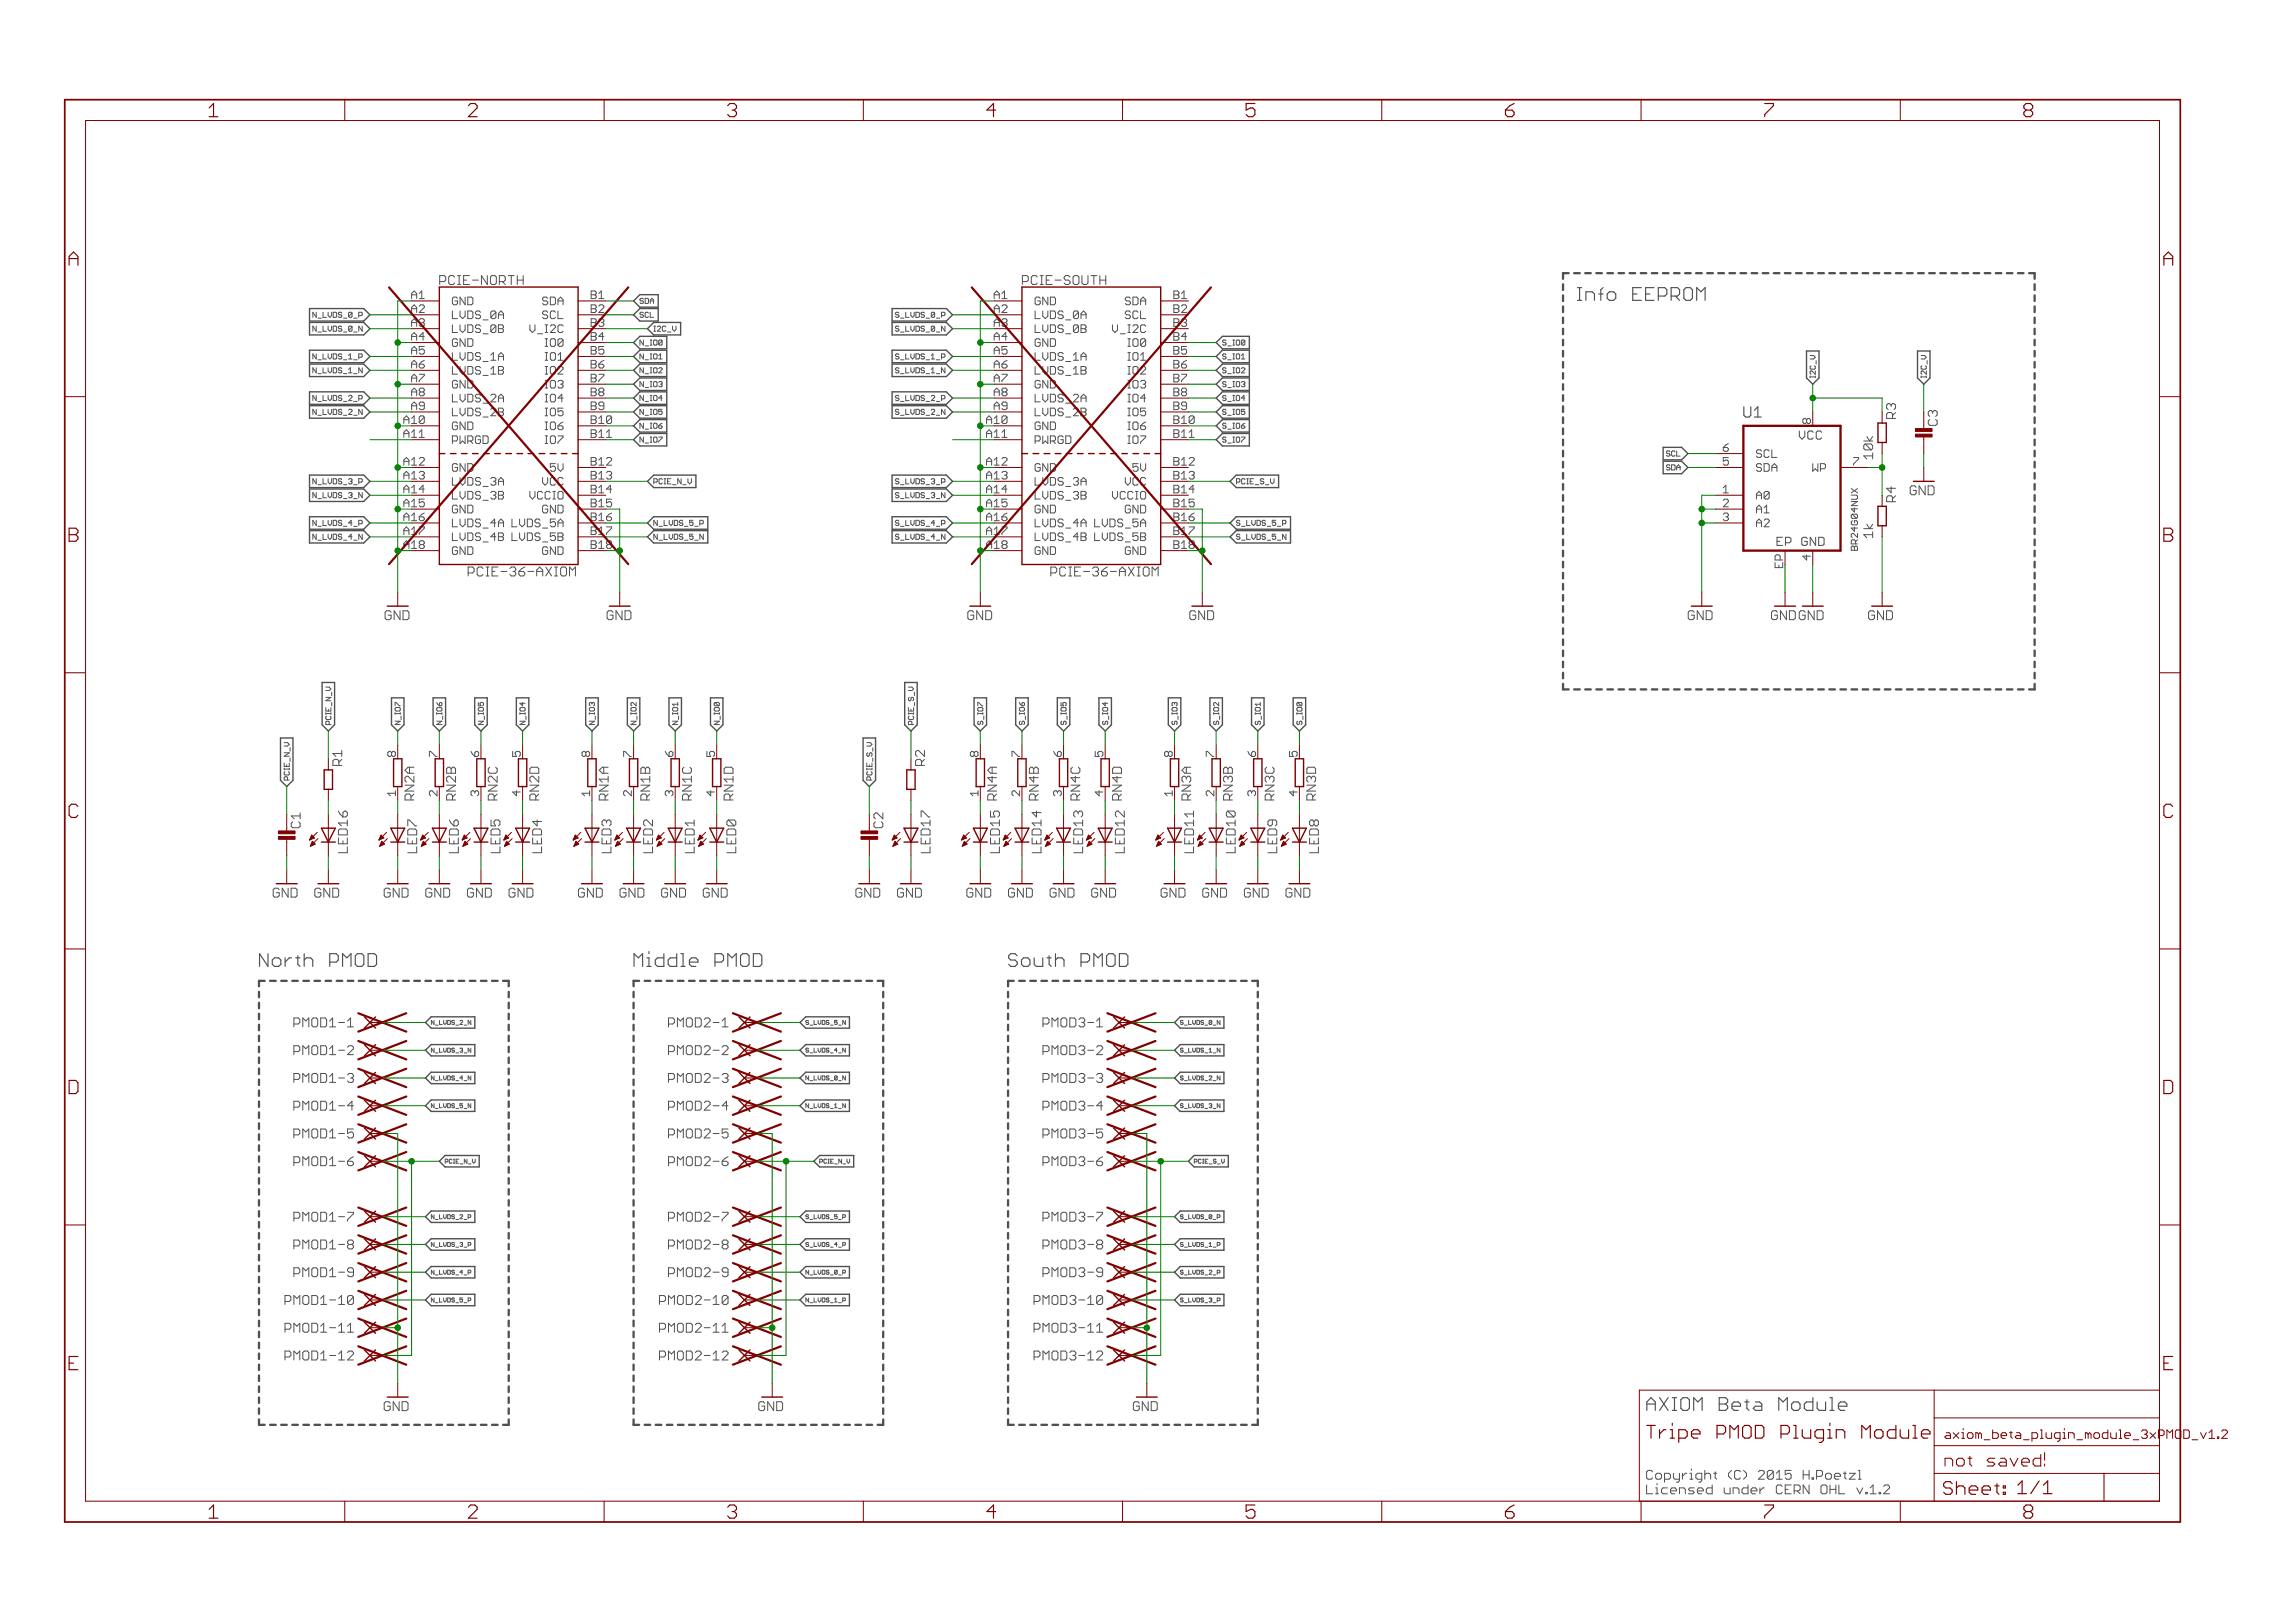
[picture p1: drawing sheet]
<svg xmlns="http://www.w3.org/2000/svg" width="420mm" height="297mm" viewBox="0 0 420 297" stroke-linecap="round" stroke-linejoin="round" font-family="sans-serif">
<defs><g id="words">
<g font-size="3.7" fill="#800000">
<text x="38.4" y="21.4">1</text>
<text x="85.8" y="21.4">2</text>
<text x="133.3" y="21.4">3</text>
<text x="180.8" y="21.4">4</text>
<text x="228.2" y="21.4">5</text>
<text x="275.7" y="21.4">6</text>
<text x="323.1" y="21.4">7</text>
<text x="370.6" y="21.4">8</text>
<text x="12.7" y="48.6">A</text>
<text x="396.2" y="48.6">A</text>
<text x="12.7" y="99.2">B</text>
<text x="396.2" y="99.2">B</text>
<text x="12.7" y="149.7">C</text>
<text x="396.2" y="149.7">C</text>
<text x="12.7" y="200.2">D</text>
<text x="396.2" y="200.2">D</text>
<text x="12.7" y="250.8">E</text>
<text x="396.2" y="250.8">E</text>
<text x="38.4" y="277.9">1</text>
<text x="85.8" y="277.9">2</text>
<text x="133.3" y="277.9">3</text>
<text x="180.8" y="277.9">4</text>
<text x="228.2" y="277.9">5</text>
<text x="275.7" y="277.9">6</text>
<text x="323.1" y="277.9">7</text>
<text x="370.6" y="277.9">8</text>
</g>
<g font-size="3.6" fill="#505050">
<text x="288.8" y="55.1">Info EEPROM</text>
<text x="47.5" y="177">North PMOD</text>
<text x="116.1" y="177">Middle PMOD</text>
<text x="184.6" y="177">South PMOD</text>
<text x="301.5" y="258.2">AXIOM Beta Module</text>
</g>
<g font-size="3.6" fill="#800000">
<text x="301.5" y="263.3">Tri</text>
<text x="307.9" y="263.3">pe PMOD Plugin Module</text>
<text x="355.8" y="273.6">Sheet: 1/1</text>
</g>
<text font-size="3.2" fill="#800000" x="356.1" y="268.4">not saved!</text>
<text font-size="2.9" fill="#505050" x="319.2" y="76.4">U1</text>
<g font-size="2.5" fill="#505050">
<text x="80.5" y="52.2">PCIE-NORTH</text>
<text x="187.2" y="52.2">PCIE-SOUTH</text>
<text x="347.2" y="76.7" transform="rotate(-90 347.2 76.7)">R3</text>
<text x="343" y="84" transform="rotate(-90 343 84)">10k</text>
<text x="347.2" y="91.9" transform="rotate(-90 347.2 91.9)">R4</text>
<text x="343" y="98.5" transform="rotate(-90 343 98.5)">1k</text>
<text x="86.4" y="105.5">PCIE-36-AXIOM</text>
<text x="193" y="105.5">PCIE-36-AXIOM</text>
<text x="62.7" y="140.1" transform="rotate(-90 62.7 140.1)">R1</text>
<text x="169.4" y="140.1" transform="rotate(-90 169.4 140.1)">R2</text>
<text x="75.9" y="146.5" transform="rotate(-90 75.9 146.5)">RN2A</text>
<text x="83.6" y="146.5" transform="rotate(-90 83.6 146.5)">RN2B</text>
<text x="91.2" y="146.5" transform="rotate(-90 91.2 146.5)">RN2C</text>
<text x="98.8" y="146.5" transform="rotate(-90 98.8 146.5)">RN2D</text>
<text x="111.5" y="146.5" transform="rotate(-90 111.5 146.5)">RN1A</text>
<text x="119.1" y="146.5" transform="rotate(-90 119.1 146.5)">RN1B</text>
<text x="126.7" y="146.5" transform="rotate(-90 126.7 146.5)">RN1C</text>
<text x="134.4" y="146.5" transform="rotate(-90 134.4 146.5)">RN1D</text>
<text x="182.6" y="146.5" transform="rotate(-90 182.6 146.5)">RN4A</text>
<text x="190.2" y="146.5" transform="rotate(-90 190.2 146.5)">RN4B</text>
<text x="197.8" y="146.5" transform="rotate(-90 197.8 146.5)">RN4C</text>
<text x="205.5" y="146.5" transform="rotate(-90 205.5 146.5)">RN4D</text>
<text x="218.2" y="146.5" transform="rotate(-90 218.2 146.5)">RN3A</text>
<text x="225.8" y="146.5" transform="rotate(-90 225.8 146.5)">RN3B</text>
<text x="233.4" y="146.5" transform="rotate(-90 233.4 146.5)">RN3C</text>
<text x="241" y="146.5" transform="rotate(-90 241 146.5)">RN3D</text>
<text x="63.7" y="156.1" transform="rotate(-90 63.7 156.1)">LED16</text>
<text x="99.3" y="156.1" transform="rotate(-90 99.3 156.1)">LED4</text>
<text x="134.9" y="156.1" transform="rotate(-90 134.9 156.1)">LED0</text>
<text x="170.4" y="156.1" transform="rotate(-90 170.4 156.1)">LED17</text>
<text x="206" y="156.1" transform="rotate(-90 206 156.1)">LED12</text>
<text x="241.5" y="156.1" transform="rotate(-90 241.5 156.1)">LED8</text>
<text x="54.8" y="188">PMOD1-1</text>
<text x="123.3" y="188">PMOD2-1</text>
<text x="191.9" y="188">PMOD3-1</text>
<text x="54.8" y="193.1">PMOD1-2</text>
<text x="123.3" y="193.1">PMOD2-2</text>
<text x="191.9" y="193.1">PMOD3-2</text>
<text x="54.8" y="198.2">PMOD1-3</text>
<text x="54.8" y="203.3">PMOD1-4</text>
<text x="123.3" y="198.2">PMOD2-3</text>
<text x="123.3" y="203.3">PMOD2-4</text>
<text x="191.9" y="198.2">PMOD3-3</text>
<text x="191.9" y="203.3">PMOD3-4</text>
<text x="54.8" y="208.3">PMOD1-5</text>
<text x="123.3" y="208.3">PMOD2-5</text>
<text x="191.9" y="208.3">PMOD3-5</text>
<text x="54.8" y="213.4">PMOD1-6</text>
<text x="123.3" y="213.4">PMOD2-6</text>
<text x="191.9" y="213.4">PMOD3-6</text>
<text x="54.8" y="223.6">PMOD1-7</text>
<text x="123.3" y="223.6">PMOD2-7</text>
<text x="191.9" y="223.6">PMOD3-7</text>
<text x="54.8" y="228.7">PMOD1-8</text>
<text x="54.8" y="233.7">PMOD1-9</text>
<text x="123.3" y="228.7">PMOD2-8</text>
<text x="123.3" y="233.7">PMOD2-9</text>
<text x="191.9" y="228.7">PMOD3-8</text>
<text x="191.9" y="233.7">PMOD3-9</text>
<text x="53.3" y="238.8">PMOD1-10</text>
<text x="121.8" y="238.8">PMOD2-10</text>
<text x="190.4" y="238.8">PMOD3-10</text>
<text x="53.3" y="243.9">PMOD1-11</text>
<text x="121.8" y="243.9">PMOD2-11</text>
<text x="190.4" y="243.9">PMOD3-11</text>
<text x="53.3" y="249">PMOD1-12</text>
<text x="121.8" y="249">PMOD2-12</text>
<text x="190.4" y="249">PMOD3-12</text>
<text x="301.5" y="270.8">Copyright (C) 2015 H.Poetzl</text>
<text x="301.5" y="273.5">Licensed under CERN OHL v.1.2</text>
</g>
<g font-size="2.5" fill="#800000">
<text x="354.8" y="77.9" transform="rotate(-90 354.8 77.9)">C3</text>
<text x="349.7" y="90.6">GND</text>
<text x="70.9" y="113.5">GND</text>
<text x="111.6" y="113.5">GND</text>
<text x="177.6" y="113.5">GND</text>
<text x="218.2" y="113.5">GND</text>
<text x="309.1" y="113.5">GND</text>
<text x="324.3" y="113.5">GND GND</text>
<text x="342.1" y="113.5">GND</text>
<text x="55.1" y="151.6" transform="rotate(-90 55.1 151.6)">C1</text>
<text x="161.8" y="151.6" transform="rotate(-90 161.8 151.6)">C2</text>
<text x="76.4" y="156.1" transform="rotate(-90 76.4 156.1)">LED7</text>
<text x="84.1" y="156.1" transform="rotate(-90 84.1 156.1)">LED6</text>
<text x="91.7" y="156.1" transform="rotate(-90 91.7 156.1)">LED5</text>
<text x="112" y="156.1" transform="rotate(-90 112 156.1)">LED3</text>
<text x="119.6" y="156.1" transform="rotate(-90 119.6 156.1)">LED2</text>
<text x="127.2" y="156.1" transform="rotate(-90 127.2 156.1)">LED1</text>
<text x="183.1" y="156.1" transform="rotate(-90 183.1 156.1)">LED15</text>
<text x="190.7" y="156.1" transform="rotate(-90 190.7 156.1)">LED14</text>
<text x="198.4" y="156.1" transform="rotate(-90 198.4 156.1)">LED13</text>
<text x="218.7" y="156.1" transform="rotate(-90 218.7 156.1)">LED11</text>
<text x="226.3" y="156.1" transform="rotate(-90 226.3 156.1)">LED10</text>
<text x="233.9" y="156.1" transform="rotate(-90 233.9 156.1)">LED9</text>
<text x="50" y="164.3">GND</text>
<text x="57.7" y="164.3">GND</text>
<text x="70.4" y="164.3">GND</text>
<text x="78" y="164.3">GND</text>
<text x="85.6" y="164.3">GND</text>
<text x="93.2" y="164.3">GND</text>
<text x="105.9" y="164.3">GND</text>
<text x="113.5" y="164.3">GND</text>
<text x="121.1" y="164.3">GND</text>
<text x="128.8" y="164.3">GND</text>
<text x="156.7" y="164.3">GND</text>
<text x="164.3" y="164.3">GND</text>
<text x="177" y="164.3">GND</text>
<text x="184.6" y="164.3">GND</text>
<text x="192.3" y="164.3">GND</text>
<text x="199.9" y="164.3">GND</text>
<text x="212.6" y="164.3">GND</text>
<text x="220.2" y="164.3">GND</text>
<text x="227.8" y="164.3">GND</text>
<text x="235.4" y="164.3">GND</text>
<text x="70.4" y="258.2">GND</text>
<text x="138.9" y="258.2">GND</text>
<text x="207.5" y="258.2">GND</text>
</g>
<g font-size="2.3" fill="#505050">
<text x="329.4" y="80.5">VCC</text>
<text x="325.5" y="99.9">EP</text>
<text x="330.2" y="99.9">GND</text>
</g>
<g font-size="2.3" fill="#800000">
<text x="356.1" y="263.3">axiom_beta_plugin_module_3xP</text>
<text x="395.8" y="263.3">MOD_v1.2</text>
</g>
<g font-size="2.1" fill="#505050">
<text x="75.6" y="54.7">A1</text>
<text x="75.6" y="57.3">A2</text>
<text x="75.6" y="59.8">A3</text>
<text x="82.8" y="55.8">GND</text>
<text x="82.8" y="58.4">LVDS_0A</text>
<text x="99.7" y="55.8">SDA</text>
<text x="99.7" y="58.4">SCL</text>
<text x="108.2" y="54.7">B1</text>
<text x="108.2" y="57.3">B2</text>
<text x="108.2" y="59.8">B3</text>
<text x="182.3" y="54.7">A1</text>
<text x="182.3" y="57.3">A2</text>
<text x="182.3" y="59.8">A3</text>
<text x="189.5" y="55.8">GND</text>
<text x="189.5" y="58.4">LVDS_0A</text>
<text x="206.4" y="55.8">SDA</text>
<text x="206.4" y="58.4">SCL</text>
<text x="214.9" y="54.7">B1</text>
<text x="214.9" y="57.3">B2</text>
<text x="214.9" y="59.8">B3</text>
<text x="75.6" y="62.3">A4</text>
<text x="75.6" y="64.9">A5</text>
<text x="82.8" y="60.9">LVDS_0B</text>
<text x="82.8" y="63.5">GND</text>
<text x="82.8" y="66">LVDS_1A</text>
<text x="97.1" y="60.9">V_I2C</text>
<text x="99.7" y="63.5">IO0</text>
<text x="99.7" y="66">IO1</text>
<text x="108.2" y="62.3">B4</text>
<text x="108.2" y="64.9">B5</text>
<text x="182.3" y="62.3">A4</text>
<text x="182.3" y="64.9">A5</text>
<text x="189.5" y="60.9">LVDS_0B</text>
<text x="189.5" y="63.5">GND</text>
<text x="189.5" y="66">LVDS_1A</text>
<text x="203.8" y="60.9">V_I2C</text>
<text x="206.4" y="63.5">IO0</text>
<text x="206.4" y="66">IO1</text>
<text x="214.9" y="62.3">B4</text>
<text x="214.9" y="64.9">B5</text>
<text x="75.6" y="67.4">A6</text>
<text x="75.6" y="70">A7</text>
<text x="82.8" y="68.5">LVDS_1B</text>
<text x="82.8" y="71.1">GND</text>
<text x="99.7" y="68.5">IO2</text>
<text x="99.7" y="71.1">IO3</text>
<text x="108.2" y="67.4">B6</text>
<text x="108.2" y="70">B7</text>
<text x="182.3" y="67.4">A6</text>
<text x="182.3" y="70">A7</text>
<text x="189.5" y="68.5">LVDS_1B</text>
<text x="189.5" y="71.1">GND</text>
<text x="206.4" y="68.5">IO2</text>
<text x="206.4" y="71.1">IO3</text>
<text x="214.9" y="67.4">B6</text>
<text x="214.9" y="70">B7</text>
<text x="74.3" y="77.6">A10</text>
<text x="75.6" y="72.5">A8</text>
<text x="75.6" y="75">A9</text>
<text x="82.8" y="73.6">LVDS_2A</text>
<text x="82.8" y="76.2">LVDS_2B</text>
<text x="99.7" y="73.6">IO4</text>
<text x="99.7" y="76.2">IO5</text>
<text x="108.2" y="72.5">B8</text>
<text x="108.2" y="75">B9</text>
<text x="108.2" y="77.6">B10</text>
<text x="181" y="77.6">A10</text>
<text x="182.3" y="72.5">A8</text>
<text x="182.3" y="75">A9</text>
<text x="189.5" y="73.6">LVDS_2A</text>
<text x="189.5" y="76.2">LVDS_2B</text>
<text x="206.4" y="73.6">IO4</text>
<text x="206.4" y="76.2">IO5</text>
<text x="214.9" y="72.5">B8</text>
<text x="214.9" y="75">B9</text>
<text x="214.9" y="77.6">B10</text>
<text x="331.6" y="77.6" transform="rotate(-90 331.6 77.6)">8</text>
<text x="74.3" y="80.1">A11</text>
<text x="82.8" y="78.7">GND</text>
<text x="82.8" y="81.2">PWRGD</text>
<text x="99.7" y="78.7">IO6</text>
<text x="99.7" y="81.2">IO7</text>
<text x="108.2" y="80.1">B11</text>
<text x="181" y="80.1">A11</text>
<text x="189.5" y="78.7">GND</text>
<text x="189.5" y="81.2">PWRGD</text>
<text x="206.4" y="78.7">IO6</text>
<text x="206.4" y="81.2">IO7</text>
<text x="214.9" y="80.1">B11</text>
<text x="315.6" y="82.7">6</text>
<text x="321.6" y="83.8">SCL</text>
<text x="74.3" y="85.2">A12</text>
<text x="74.3" y="87.7">A13</text>
<text x="82.8" y="86.3">GND</text>
<text x="82.8" y="88.8">LVDS_3A</text>
<text x="99.7" y="88.8">VCC</text>
<text x="101" y="86.3">5V</text>
<text x="108.2" y="85.2">B12</text>
<text x="108.2" y="87.7">B13</text>
<text x="181" y="85.2">A12</text>
<text x="181" y="87.7">A13</text>
<text x="189.5" y="86.3">GND</text>
<text x="189.5" y="88.8">LVDS_3A</text>
<text x="206.4" y="88.8">VCC</text>
<text x="207.7" y="86.3">5V</text>
<text x="214.9" y="85.2">B12</text>
<text x="214.9" y="87.7">B13</text>
<text x="315.6" y="85.2">5</text>
<text x="321.6" y="86.3">SDA</text>
<text x="332.1" y="86.3">WP</text>
<text x="339.4" y="85.2">7</text>
<text x="74.3" y="90.3">A14</text>
<text x="74.3" y="92.8">A15</text>
<text x="74.3" y="95.4">A16</text>
<text x="82.8" y="91.4">LVDS_3B</text>
<text x="82.8" y="93.9">GND</text>
<text x="97.1" y="91.4">VCCIO</text>
<text x="99.7" y="93.9">GND</text>
<text x="108.2" y="90.3">B14</text>
<text x="108.2" y="92.8">B15</text>
<text x="108.2" y="95.4">B16</text>
<text x="181" y="90.3">A14</text>
<text x="181" y="92.8">A15</text>
<text x="181" y="95.4">A16</text>
<text x="189.5" y="91.4">LVDS_3B</text>
<text x="189.5" y="93.9">GND</text>
<text x="203.8" y="91.4">VCCIO</text>
<text x="206.4" y="93.9">GND</text>
<text x="214.9" y="90.3">B14</text>
<text x="214.9" y="92.8">B15</text>
<text x="214.9" y="95.4">B16</text>
<text x="315.6" y="90.3">1</text>
<text x="315.6" y="92.8">2</text>
<text x="315.6" y="95.4">3</text>
<text x="321.6" y="91.4">A0</text>
<text x="321.6" y="93.9">A1</text>
<text x="74.3" y="97.9">A17</text>
<text x="74.3" y="100.4">A18</text>
<text x="82.8" y="96.5">LVDS_4A</text>
<text x="82.8" y="99">LVDS_4B</text>
<text x="82.8" y="101.5">GND</text>
<text x="94.5" y="96.5">LVDS_5A</text>
<text x="94.5" y="99">LVDS_5B</text>
<text x="99.7" y="101.5">GND</text>
<text x="108.2" y="97.9">B17</text>
<text x="108.2" y="100.4">B18</text>
<text x="181" y="97.9">A17</text>
<text x="181" y="100.4">A18</text>
<text x="189.5" y="96.5">LVDS_4A</text>
<text x="189.5" y="99">LVDS_4B</text>
<text x="189.5" y="101.5">GND</text>
<text x="201.2" y="96.5">LVDS_5A</text>
<text x="201.2" y="99">LVDS_5B</text>
<text x="206.4" y="101.5">GND</text>
<text x="214.9" y="97.9">B17</text>
<text x="214.9" y="100.4">B18</text>
<text x="321.6" y="96.5">A2</text>
<text x="331.6" y="102.4" transform="rotate(-90 331.6 102.4)">4</text>
<text x="72.5" y="138.5" transform="rotate(-90 72.5 138.5)">8</text>
<text x="80.2" y="138.5" transform="rotate(-90 80.2 138.5)">7</text>
<text x="87.8" y="138.5" transform="rotate(-90 87.8 138.5)">6</text>
<text x="95.4" y="138.5" transform="rotate(-90 95.4 138.5)">5</text>
<text x="108.1" y="138.5" transform="rotate(-90 108.1 138.5)">8</text>
<text x="115.7" y="138.5" transform="rotate(-90 115.7 138.5)">7</text>
<text x="123.3" y="138.5" transform="rotate(-90 123.3 138.5)">6</text>
<text x="131" y="138.5" transform="rotate(-90 131 138.5)">5</text>
<text x="179.2" y="138.5" transform="rotate(-90 179.2 138.5)">8</text>
<text x="186.8" y="138.5" transform="rotate(-90 186.8 138.5)">7</text>
<text x="194.4" y="138.5" transform="rotate(-90 194.4 138.5)">6</text>
<text x="202.1" y="138.5" transform="rotate(-90 202.1 138.5)">5</text>
<text x="214.8" y="138.5" transform="rotate(-90 214.8 138.5)">8</text>
<text x="222.4" y="138.5" transform="rotate(-90 222.4 138.5)">7</text>
<text x="230" y="138.5" transform="rotate(-90 230 138.5)">6</text>
<text x="237.6" y="138.5" transform="rotate(-90 237.6 138.5)">5</text>
<text x="72.5" y="145.6" transform="rotate(-90 72.5 145.6)">1</text>
<text x="80.2" y="145.6" transform="rotate(-90 80.2 145.6)">2</text>
<text x="87.8" y="145.6" transform="rotate(-90 87.8 145.6)">3</text>
<text x="95.4" y="145.6" transform="rotate(-90 95.4 145.6)">4</text>
<text x="108.1" y="145.6" transform="rotate(-90 108.1 145.6)">1</text>
<text x="115.7" y="145.6" transform="rotate(-90 115.7 145.6)">2</text>
<text x="123.3" y="145.6" transform="rotate(-90 123.3 145.6)">3</text>
<text x="131" y="145.6" transform="rotate(-90 131 145.6)">4</text>
<text x="179.2" y="145.6" transform="rotate(-90 179.2 145.6)">1</text>
<text x="186.8" y="145.6" transform="rotate(-90 186.8 145.6)">2</text>
<text x="194.4" y="145.6" transform="rotate(-90 194.4 145.6)">3</text>
<text x="202.1" y="145.6" transform="rotate(-90 202.1 145.6)">4</text>
<text x="214.8" y="145.6" transform="rotate(-90 214.8 145.6)">1</text>
<text x="222.4" y="145.6" transform="rotate(-90 222.4 145.6)">2</text>
<text x="230" y="145.6" transform="rotate(-90 230 145.6)">3</text>
<text x="237.6" y="145.6" transform="rotate(-90 237.6 145.6)">4</text>
</g>
<text font-size="2.1" fill="#800000" x="326.5" y="103.7" transform="rotate(-90 326.5 103.7)">EP</text>
<text font-size="1.8" fill="#505050" x="340.2" y="100.8" transform="rotate(-90 340.2 100.8)">BR24G04NUX</text>
<g font-size="1.4" fill="#505050">
<text x="58.2" y="58.1">N_LVDS_0_P</text>
<text x="117.2" y="55.6">SDA</text>
<text x="117.2" y="58.1">SCL</text>
<text x="164.9" y="58.1">S_LVDS_0_P</text>
<text x="58.2" y="60.7">N_LVDS_0_N</text>
<text x="58.2" y="65.7">N_LVDS_1_P</text>
<text x="117.2" y="65.7">N_IO1</text>
<text x="117.2" y="63.2">N_IO0</text>
<text x="119.8" y="60.7">I2C_V</text>
<text x="164.9" y="60.7">S_LVDS_0_N</text>
<text x="164.9" y="65.7">S_LVDS_1_P</text>
<text x="223.9" y="65.7">S_IO1</text>
<text x="223.9" y="63.2">S_IO0</text>
<text x="58.2" y="68.3">N_LVDS_1_N</text>
<text x="117.2" y="70.8">N_IO3</text>
<text x="117.2" y="68.3">N_IO2</text>
<text x="164.9" y="68.3">S_LVDS_1_N</text>
<text x="223.9" y="70.8">S_IO3</text>
<text x="223.9" y="68.3">S_IO2</text>
<text x="332.5" y="69.2" transform="rotate(-90 332.5 69.2)">I2C_V</text>
<text x="352.8" y="69.2" transform="rotate(-90 352.8 69.2)">I2C_V</text>
<text x="58.2" y="73.4">N_LVDS_2_P</text>
<text x="58.2" y="75.9">N_LVDS_2_N</text>
<text x="117.2" y="75.9">N_IO5</text>
<text x="117.2" y="73.4">N_IO4</text>
<text x="164.9" y="73.4">S_LVDS_2_P</text>
<text x="164.9" y="75.9">S_LVDS_2_N</text>
<text x="223.9" y="75.9">S_IO5</text>
<text x="223.9" y="73.4">S_IO4</text>
<text x="117.2" y="81">N_IO7</text>
<text x="117.2" y="78.4">N_IO6</text>
<text x="223.9" y="81">S_IO7</text>
<text x="223.9" y="78.4">S_IO6</text>
<text x="305.4" y="83.5">SCL</text>
<text x="58.2" y="88.6">N_LVDS_3_P</text>
<text x="119.8" y="88.6">PCIE_N_V</text>
<text x="164.9" y="88.6">S_LVDS_3_P</text>
<text x="226.4" y="88.6">PCIE_S_V</text>
<text x="305.4" y="86.1">SDA</text>
<text x="58.2" y="91.1">N_LVDS_3_N</text>
<text x="164.9" y="91.1">S_LVDS_3_N</text>
<text x="58.2" y="96.2">N_LVDS_4_P</text>
<text x="58.2" y="98.8">N_LVDS_4_N</text>
<text x="119.8" y="96.2">N_LVDS_5_P</text>
<text x="119.8" y="98.8">N_LVDS_5_N</text>
<text x="164.9" y="96.2">S_LVDS_4_P</text>
<text x="164.9" y="98.8">S_LVDS_4_N</text>
<text x="226.4" y="96.2">S_LVDS_5_P</text>
<text x="226.4" y="98.8">S_LVDS_5_N</text>
<text x="60.7" y="132.7" transform="rotate(-90 60.7 132.7)">PCIE_N_V</text>
<text x="73.4" y="132.7" transform="rotate(-90 73.4 132.7)">N_IO7</text>
<text x="81" y="132.7" transform="rotate(-90 81 132.7)">N_IO6</text>
<text x="88.6" y="132.7" transform="rotate(-90 88.6 132.7)">N_IO5</text>
<text x="96.3" y="132.7" transform="rotate(-90 96.3 132.7)">N_IO4</text>
<text x="109" y="132.7" transform="rotate(-90 109 132.7)">N_IO3</text>
<text x="116.6" y="132.7" transform="rotate(-90 116.6 132.7)">N_IO2</text>
<text x="124.2" y="132.7" transform="rotate(-90 124.2 132.7)">N_IO1</text>
<text x="131.8" y="132.7" transform="rotate(-90 131.8 132.7)">N_IO0</text>
<text x="167.4" y="132.7" transform="rotate(-90 167.4 132.7)">PCIE_S_V</text>
<text x="180.1" y="132.7" transform="rotate(-90 180.1 132.7)">S_IO7</text>
<text x="187.7" y="132.7" transform="rotate(-90 187.7 132.7)">S_IO6</text>
<text x="195.3" y="132.7" transform="rotate(-90 195.3 132.7)">S_IO5</text>
<text x="202.9" y="132.7" transform="rotate(-90 202.9 132.7)">S_IO4</text>
<text x="215.6" y="132.7" transform="rotate(-90 215.6 132.7)">S_IO3</text>
<text x="223.2" y="132.7" transform="rotate(-90 223.2 132.7)">S_IO2</text>
<text x="230.9" y="132.7" transform="rotate(-90 230.9 132.7)">S_IO1</text>
<text x="238.5" y="132.7" transform="rotate(-90 238.5 132.7)">S_IO0</text>
<text x="53.1" y="142.8" transform="rotate(-90 53.1 142.8)">PCIE_N_V</text>
<text x="159.8" y="142.8" transform="rotate(-90 159.8 142.8)">PCIE_S_V</text>
</g>
<g font-size="1.1" fill="#505050">
<text x="79" y="187.5">N_LVDS_2_N</text>
<text x="147.6" y="187.5">S_LVDS_5_N</text>
<text x="216.2" y="187.5">S_LVDS_0_N</text>
<text x="79" y="192.6">N_LVDS_3_N</text>
<text x="79" y="197.7">N_LVDS_4_N</text>
<text x="147.6" y="192.6">S_LVDS_4_N</text>
<text x="147.6" y="197.7">N_LVDS_0_N</text>
<text x="216.2" y="192.6">S_LVDS_1_N</text>
<text x="216.2" y="197.7">S_LVDS_2_N</text>
<text x="79" y="202.8">N_LVDS_5_N</text>
<text x="147.6" y="202.8">N_LVDS_1_N</text>
<text x="216.2" y="202.8">S_LVDS_3_N</text>
<text x="81.6" y="212.9">PCIE_N_V</text>
<text x="150.1" y="212.9">PCIE_N_V</text>
<text x="218.7" y="212.9">PCIE_S_V</text>
<text x="79" y="223.1">N_LVDS_2_P</text>
<text x="147.6" y="223.1">S_LVDS_5_P</text>
<text x="216.2" y="223.1">S_LVDS_0_P</text>
<text x="79" y="228.2">N_LVDS_3_P</text>
<text x="79" y="233.2">N_LVDS_4_P</text>
<text x="147.6" y="228.2">S_LVDS_4_P</text>
<text x="147.6" y="233.2">N_LVDS_0_P</text>
<text x="216.2" y="228.2">S_LVDS_1_P</text>
<text x="216.2" y="233.2">S_LVDS_2_P</text>
<text x="79" y="238.3">N_LVDS_5_P</text>
<text x="147.6" y="238.3">N_LVDS_1_P</text>
<text x="216.2" y="238.3">S_LVDS_3_P</text>
</g>
</g></defs>
<g fill="none" stroke="#505050" stroke-width=".18">
<path d="M57.3 58.1v-1l.6 1M163.9 57.9l.2 .2 .5-.2M164.6 57.3l-.2-.2-.5 .2 .2 .3 .5 .2M164.6 59.8l-.2-.1-.5 .1 .2 .4 .5 .1M57.3 60.6v-.9l.6 .9M57.3 65.7v-.9l.6 .9M57.3 68.2v-.9l.6 .9M57.3 73.3v-.9l.6 .9M57.3 75.9v-1l.6 1M163.9 60.5l.2 .1 .5-.1M163.9 65.6l.2 .1 .5-.1M163.9 68.1l.2 .1 .5-.1"/>
<path d="M163.9 73.2l.2 .1 .5-.1M163.9 75.7l.2 .2h.3l.2-.2M164.6 64.9l-.2-.1-.5 .1 .2 .3 .5 .2M164.6 67.5l-.2-.2-.5 .2 .2 .3 .5 .1M164.6 72.5l-.2-.1h-.3l-.2 .1 .2 .4 .5 .1M164.6 75.1l-.2-.2h-.3l-.2 .2 .2 .3 .5 .1M57.3 88.6v-1l.6 1M57.3 91.1v-1l.6 1M57.3 96.2v-1l.6 1M57.3 98.7v-.9l.6 .9M93.7 95v1.4h1M93.7 97.5v1.4h1"/>
<path d="M128.1 97.8l.7 .9v-.9M128.6 95.2l.2 .2v.3l-.2 .2M163.9 88.4l.2 .2h.3l.2-.2M163.9 90.9l.2 .2h.3l.2-.2M163.9 96l.2 .2h.3l.2-.2M163.9 98.6l.2 .1h.3l.2-.1M164.6 87.8l-.2-.2h-.3l-.2 .2 .2 .3 .5 .1M164.6 90.3l-.2-.2h-.3l-.2 .2 .2 .3 .5 .2M164.6 95.4l-.2-.2h-.3l-.2 .2 .2 .3 .5 .2M164.6 97.9l-.2-.1h-.3l-.2 .1 .2 .3h.3l.2 .2M200.4 95v1.4h.9M200.4 97.5v1.4h.9"/>
<path d="M234.8 97.8l.6 .9v-.9M235.3 95.2l.1 .2v.3l-.1 .2M85.7 104.9h.8M86.5 103.8h-.8v1.6M53.8 187.4h.8M53.8 192.5h.8M53.8 197.5h.8M54.6 186.3h-.8v1.6M54.6 191.4h-.8v1.6M54.6 196.5h-.8v1.6M122.4 187.4h.8M122.4 192.5h.8"/>
<path d="M122.4 197.5h.8M123.2 186.3h-.8v1.6M123.2 191.4h-.8v1.6M123.2 196.5h-.8v1.6M190.9 187.4h.9M190.9 192.5h.9M190.9 197.5h.9M191.8 186.3h-.9v1.6M191.8 191.4h-.9v1.6M191.8 196.5h-.9v1.6M53.8 202.6h.8M53.8 207.7h.8"/>
<path d="M53.8 212.8h.8M54.6 201.5h-.8v1.7M54.6 206.6h-.8v1.7M54.6 211.7h-.8v1.6M122.4 202.6h.8M122.4 207.7h.8M122.4 212.8h.8M123.2 201.5h-.8v1.7M123.2 206.6h-.8v1.7M123.2 211.7h-.8v1.6M190.9 202.6h.9M190.9 207.7h.9"/>
<path d="M190.9 212.8h.9M191.8 201.5h-.9v1.7M191.8 206.6h-.9v1.7M191.8 211.7h-.9v1.6M52.2 238.2h.8M53 237.1h-.8v1.6M53.8 222.9h.8M53.8 228h.8M53.8 233.1h.8M54.6 221.9h-.8v1.6M54.6 226.9h-.8v1.7M54.6 232h-.8v1.7"/>
<path d="M120.7 238.2h.9M121.6 237.1h-.9v1.6M122.4 222.9h.8M122.4 228h.8M122.4 233.1h.8M123.2 221.9h-.8v1.6M123.2 226.9h-.8v1.7M123.2 232h-.8v1.7M189.3 238.2h.8M190.1 237.1h-.8v1.6M190.9 222.9h.9M190.9 228h.9"/>
<path d="M190.9 233.1h.9M191.8 221.9h-.9v1.6M191.8 226.9h-.9v1.7M191.8 232h-.9v1.7M52.2 243.3h.8M52.2 248.3h.8M53 242.2h-.8v1.6M53 247.3h-.8v1.6M120.7 243.3h.9M120.7 248.3h.9M121.6 242.2h-.9v1.6M121.6 247.3h-.9v1.6"/>
<path d="M189.3 243.3h.8M189.3 248.3h.8M190.1 242.2h-.8v1.6M190.1 247.3h-.8v1.6M345.7 271.8l.2 .2v.3l-1.1 1.1h1.1"/>
</g>
<g fill="none" stroke="#505050" stroke-width=".42">
<path d="M286.2 52v1.1M286.2 54.1v1M286.2 56.1v1M286.2 58.1v1M287.2 50h-1v1M288.2 50h1M290.2 50h1M292.2 50h1.1M294.3 50h1M296.3 50h1M298.3 50h1.1M300.4 50h1"/>
<path d="M302.4 50h1M304.4 50h1.1M306.5 50h1M308.5 50h1M310.5 50h1.1M312.5 50h1.1M314.6 50h1M316.6 50h1M318.6 50h1.1M320.7 50h1M322.7 50h1M324.7 50h1.1"/>
<path d="M326.8 50h1M328.8 50h1M330.8 50h1.1M332.9 50h1M334.9 50h1M336.9 50h1.1M339 50h1M341 50h1M343 50h1.1M345.1 50h1M347.1 50h1M349.1 50h1.1"/>
<path d="M351.2 50h1M353.2 50h1M355.2 50h1.1M357.3 50h1M359.3 50h1M361.3 50h1.1M363.3 50h1.1M365.4 50h1M367.4 50h1M369.4 50h1.1M371.5 50h1v1M372.5 52v1.1"/>
<path d="M372.5 54.1v1M372.5 56.1v1M372.5 58.1v1M286.2 60.2v1M286.2 62.2v1M286.2 64.2v1M286.2 66.3v1M286.2 68.3v1M286.2 70.3v1M286.2 72.3v1.1M286.2 74.4v1M286.2 76.4v1"/>
<path d="M286.2 78.4v1.1M372.5 60.2v1M372.5 62.2v1M372.5 64.2v1M372.5 66.3v1M372.5 68.3v1M372.5 70.3v1M372.5 72.3v1.1M372.5 74.4v1M372.5 76.4v1M372.5 78.4v1.1M286.2 80.5v1"/>
<path d="M286.2 82.5v1M286.2 84.5v1.1M286.2 86.6v1M286.2 88.6v1M286.2 90.6v1.1M286.2 92.6v1.1M286.2 94.7v1M286.2 96.7v1M286.2 98.7v1.1M372.5 80.5v1M372.5 82.5v1M372.5 84.5v1.1"/>
<path d="M372.5 86.6v1M372.5 88.6v1M372.5 90.6v1.1M372.5 92.6v1.1M372.5 94.7v1M372.5 96.7v1M372.5 98.7v1.1M286.2 100.8v1M286.2 102.8v1M286.2 104.8v1.1M286.2 106.9v1M286.2 108.9v1"/>
<path d="M286.2 110.9v1.1M286.2 113v1M286.2 115v1M286.2 117v1M286.2 119.1v1M372.5 100.8v1M372.5 102.8v1M372.5 104.8v1.1M372.5 106.9v1M372.5 108.9v1M372.5 110.9v1.1M372.5 113v1"/>
<path d="M372.5 115v1M372.5 117v1M372.5 119.1v1M286.2 125.2v1h1M286.2 121.1v1M286.2 123.1v1M288.2 126.2h1M290.2 126.2h1M292.2 126.2h1.1M294.3 126.2h1M296.3 126.2h1M298.3 126.2h1.1"/>
<path d="M300.4 126.2h1M302.4 126.2h1M304.4 126.2h1.1M306.5 126.2h1M308.5 126.2h1M310.5 126.2h1.1M312.5 126.2h1.1M314.6 126.2h1M316.6 126.2h1M318.6 126.2h1.1M320.7 126.2h1M322.7 126.2h1"/>
<path d="M324.7 126.2h1.1M326.8 126.2h1M328.8 126.2h1M330.8 126.2h1.1M332.9 126.2h1M334.9 126.2h1M336.9 126.2h1.1M339 126.2h1M341 126.2h1M343 126.2h1.1M345.1 126.2h1M347.1 126.2h1"/>
<path d="M349.1 126.2h1.1M351.2 126.2h1M353.2 126.2h1M355.2 126.2h1.1M357.3 126.2h1M359.3 126.2h1M361.3 126.2h1.1M363.3 126.2h1.1M365.4 126.2h1M367.4 126.2h1M369.4 126.2h1.1M372.5 125.2v1h-1"/>
<path d="M372.5 121.1v1M372.5 123.1v1M48.5 179.5h-1.1v1M49.4 179.5h1.1M51.5 179.5h1M53.5 179.5h1M55.5 179.5h1.1M57.6 179.5h1M59.6 179.5h1M61.6 179.5h1.1M63.7 179.5h1M65.7 179.5h1"/>
<path d="M67.7 179.5h1M69.7 179.5h1.1M71.8 179.5h1M73.8 179.5h1M75.8 179.5h1.1M77.9 179.5h1M79.9 179.5h1M81.9 179.5h1.1M84 179.5h1M86 179.5h1M88 179.5h1.1M90.1 179.5h1"/>
<path d="M92.1 179.5h1v1M117 179.5h-1v1M118 179.5h1M120 179.5h1.1M122.1 179.5h1M124.1 179.5h1M126.1 179.5h1.1M128.2 179.5h1M130.2 179.5h1M132.2 179.5h1.1M134.3 179.5h1M136.3 179.5h1"/>
<path d="M138.3 179.5h1.1M140.4 179.5h1M142.4 179.5h1M144.4 179.5h1.1M146.5 179.5h1M148.5 179.5h1M150.5 179.5h1.1M152.5 179.5h1.1M154.6 179.5h1M156.6 179.5h1M158.6 179.5h1.1M160.7 179.5h1v1"/>
<path d="M185.6 179.5h-1v1M186.6 179.5h1M188.6 179.5h1.1M190.6 179.5h1.1M192.7 179.5h1M194.7 179.5h1M196.7 179.5h1.1M198.8 179.5h1M200.8 179.5h1M202.8 179.5h1.1M204.9 179.5h1M206.9 179.5h1"/>
<path d="M208.9 179.5h1.1M211 179.5h1M213 179.5h1M215 179.5h1M217.1 179.5h1M219.1 179.5h1M221.1 179.5h1M223.1 179.5h1.1M225.2 179.5h1M227.2 179.5h1M229.2 179.5h1.1v1M47.4 181.5v1"/>
<path d="M47.4 183.5v1M47.4 185.5v1M47.4 187.5v1.1M47.4 189.5v1M47.4 191.6v1M47.4 193.5v1.1M47.4 195.6v1M47.4 197.6v1M47.4 199.6v1M93.1 181.5v1M93.1 183.5v1M93.1 185.5v1"/>
<path d="M93.1 187.5v1.1M93.1 189.5v1M93.1 191.6v1M93.1 193.5v1.1M93.1 195.6v1M93.1 197.6v1M93.1 199.6v1M116 181.5v1M116 183.5v1M116 185.5v1M116 187.5v1.1M116 189.5v1"/>
<path d="M116 191.6v1M116 193.5v1.1M116 195.6v1M116 197.6v1M116 199.6v1M161.7 181.5v1M161.7 183.5v1M161.7 185.5v1M161.7 187.5v1.1M161.7 189.5v1M161.7 191.6v1M161.7 193.5v1.1"/>
<path d="M161.7 195.6v1M161.7 197.6v1M161.7 199.6v1M184.6 181.5v1M184.6 183.5v1M184.6 185.5v1M184.6 187.5v1.1M184.6 189.5v1M184.6 191.6v1M184.6 193.5v1.1M184.6 195.6v1M184.6 197.6v1"/>
<path d="M184.6 199.6v1M230.3 181.5v1M230.3 183.5v1M230.3 185.5v1M230.3 187.5v1.1M230.3 189.5v1M230.3 191.6v1M230.3 193.5v1.1M230.3 195.6v1M230.3 197.6v1M230.3 199.6v1M47.4 201.6v1"/>
<path d="M47.4 203.6v1M47.4 205.6v1M47.4 207.6v1M47.4 209.6v1M47.4 211.6v1M47.4 213.6v1M47.4 215.6v1M47.4 217.6v1M47.4 219.6v1M93.1 201.6v1M93.1 203.6v1M93.1 205.6v1"/>
<path d="M93.1 207.6v1M93.1 209.6v1M93.1 211.6v1M93.1 213.6v1M93.1 215.6v1M93.1 217.6v1M93.1 219.6v1M116 201.6v1M116 203.6v1M116 205.6v1M116 207.6v1M116 209.6v1"/>
<path d="M116 211.6v1M116 213.6v1M116 215.6v1M116 217.6v1M116 219.6v1M161.7 201.6v1M161.7 203.6v1M161.7 205.6v1M161.7 207.6v1M161.7 209.6v1M161.7 211.6v1M161.7 213.6v1"/>
<path d="M161.7 215.6v1M161.7 217.6v1M161.7 219.6v1M184.6 201.6v1M184.6 203.6v1M184.6 205.6v1M184.6 207.6v1M184.6 209.6v1M184.6 211.6v1M184.6 213.6v1M184.6 215.6v1M184.6 217.6v1"/>
<path d="M184.6 219.6v1M230.3 201.6v1M230.3 203.6v1M230.3 205.6v1M230.3 207.6v1M230.3 209.6v1M230.3 211.6v1M230.3 213.6v1M230.3 215.6v1M230.3 217.6v1M230.3 219.6v1M47.4 221.7v1"/>
<path d="M47.4 223.6v1.1M47.4 225.7v1M47.4 227.7v1M47.4 229.7v1M47.4 231.7v1M47.4 233.7v1M47.4 235.7v1M47.4 237.7v1M47.4 239.7v1M93.1 221.7v1M93.1 223.6v1.1M93.1 225.7v1"/>
<path d="M93.1 227.7v1M93.1 229.7v1M93.1 231.7v1M93.1 233.7v1M93.1 235.7v1M93.1 237.7v1M93.1 239.7v1M116 221.7v1M116 223.6v1.1M116 225.7v1M116 227.7v1M116 229.7v1"/>
<path d="M116 231.7v1M116 233.7v1M116 235.7v1M116 237.7v1M116 239.7v1M161.7 221.7v1M161.7 223.6v1.1M161.7 225.7v1M161.7 227.7v1M161.7 229.7v1M161.7 231.7v1M161.7 233.7v1"/>
<path d="M161.7 235.7v1M161.7 237.7v1M161.7 239.7v1M184.6 221.7v1M184.6 223.6v1.1M184.6 225.7v1M184.6 227.7v1M184.6 229.7v1M184.6 231.7v1M184.6 233.7v1M184.6 235.7v1M184.6 237.7v1"/>
<path d="M184.6 239.7v1M230.3 221.7v1M230.3 223.6v1.1M230.3 225.7v1M230.3 227.7v1M230.3 229.7v1M230.3 231.7v1M230.3 233.7v1M230.3 235.7v1M230.3 237.7v1M230.3 239.7v1M47.4 241.7v1"/>
<path d="M47.4 243.7v1M47.4 245.7v1M47.4 247.7v1M47.4 249.7v1M47.4 251.7v1.1M47.4 253.7v1.1M47.4 255.8v1M47.4 257.8v1M47.4 259.8v1h1.1M93.1 241.7v1M93.1 243.7v1M93.1 245.7v1"/>
<path d="M93.1 247.7v1M93.1 249.7v1M93.1 251.7v1.1M93.1 253.7v1.1M93.1 255.8v1M93.1 257.8v1M93.1 259.8v1h-1M116 259.8v1h1M116 241.7v1M116 243.7v1M116 245.7v1M116 247.7v1"/>
<path d="M116 249.7v1M116 251.7v1.1M116 253.7v1.1M116 255.8v1M116 257.8v1M161.7 259.8v1h-1M161.7 241.7v1M161.7 243.7v1M161.7 245.7v1M161.7 247.7v1M161.7 249.7v1M161.7 251.7v1.1"/>
<path d="M161.7 253.7v1.1M161.7 255.8v1M161.7 257.8v1M184.6 259.8v1h1M184.6 241.7v1M184.6 243.7v1M184.6 245.7v1M184.6 247.7v1M184.6 249.7v1M184.6 251.7v1.1M184.6 253.7v1.1M184.6 255.8v1"/>
<path d="M184.6 257.8v1M230.3 259.8v1h-1.1M230.3 241.7v1M230.3 243.7v1M230.3 245.7v1M230.3 247.7v1M230.3 249.7v1M230.3 251.7v1.1M230.3 253.7v1.1M230.3 255.8v1M230.3 257.8v1M49.4 260.8h1.1"/>
<path d="M51.5 260.8h1M53.5 260.8h1M55.5 260.8h1.1M57.6 260.8h1M59.6 260.8h1M61.6 260.8h1.1M63.7 260.8h1M65.7 260.8h1M67.7 260.8h1M69.7 260.8h1.1M71.8 260.8h1M73.8 260.8h1"/>
<path d="M75.8 260.8h1.1M77.9 260.8h1M79.9 260.8h1M81.9 260.8h1.1M84 260.8h1M86 260.8h1M88 260.8h1.1M90.1 260.8h1M118 260.8h1M120 260.8h1.1M122.1 260.8h1M124.1 260.8h1"/>
<path d="M126.1 260.8h1.1M128.2 260.8h1M130.2 260.8h1M132.2 260.8h1.1M134.3 260.8h1M136.3 260.8h1M138.3 260.8h1.1M140.4 260.8h1M142.4 260.8h1M144.4 260.8h1.1M146.5 260.8h1M148.5 260.8h1"/>
<path d="M150.5 260.8h1.1M152.5 260.8h1.1M154.6 260.8h1M156.6 260.8h1M158.6 260.8h1.1M186.6 260.8h1M188.6 260.8h1.1M190.6 260.8h1.1M192.7 260.8h1M194.7 260.8h1M196.7 260.8h1.1M198.8 260.8h1"/>
<path d="M200.8 260.8h1M202.8 260.8h1.1M204.9 260.8h1M206.9 260.8h1M208.9 260.8h1.1M211 260.8h1M213 260.8h1M215 260.8h1M217.1 260.8h1M219.1 260.8h1M221.1 260.8h1M223.1 260.8h1.1"/>
<path d="M225.2 260.8h1M227.2 260.8h1"/>
</g>
<g fill="none" stroke="#505050" stroke-width=".25">
<path d="M56.7 56.5h9.9l1.1 1.1-1.1 1.2h-9.9zM56.7 59h9.9l1.1 1.2-1.1 1.1h-9.9zM116 57.6l1.1-1.1h3.4v2.3h-3.4zM116 55.1l1.1-1.2h3.4v2.3h-3.4zM163.3 56.5h9.9l1.2 1.1-1.2 1.2h-9.9zM163.3 59h9.9l1.2 1.2-1.2 1.1h-9.9zM56.7 74.3h9.9l1.1 1.1-1.1 1.1h-9.9zM56.7 64.1h9.9l1.1 1.1-1.1 1.2h-9.9zM56.7 66.6h9.9l1.1 1.2-1.1 1.1h-9.9zM56.7 71.7h9.9l1.1 1.2-1.1 1.1h-9.9zM116 62.7l1.1-1.1h5v2.2h-5zM117.1 74.3h5v2.2h-5l-1.1-1.1z"/>
<path d="M117.1 64.1h5v2.3h-5l-1.1-1.2zM117.1 79.3h5v2.3h-5l-1.1-1.1zM117.1 69.2h5v2.3h-5l-1.1-1.2zM117.1 66.6h5v2.3h-5l-1.1-1.1zM117.1 71.7h5v2.3h-5l-1.1-1.1zM117.1 76.8h5v2.3h-5l-1.1-1.2zM118.5 60.2l1.2-1.2h4.9v2.3h-4.9zM163.3 64.1h9.9l1.2 1.1-1.2 1.2h-9.9zM163.3 66.6h9.9l1.2 1.2-1.2 1.1h-9.9zM163.3 71.7h9.9l1.2 1.2-1.2 1.1h-9.9zM163.3 74.3h9.9l1.2 1.1-1.2 1.1h-9.9zM222.7 62.7l1.1-1.1h4.9v2.2h-4.9z"/>
<path d="M223.8 74.3h4.9v2.2h-4.9l-1.1-1.1zM223.8 64.1h4.9v2.3h-4.9l-1.1-1.2zM223.8 66.6h4.9v2.3h-4.9l-1.1-1.1zM223.8 69.2h4.9v2.3h-4.9l-1.1-1.2zM223.8 71.7h4.9v2.3h-4.9l-1.1-1.1zM223.8 76.8h4.9v2.3h-4.9l-1.1-1.2zM223.8 79.3h4.9v2.3h-4.9l-1.1-1.1zM330.7 64.2h2.3v5l-1.1 1.1-1.2-1.1zM351 64.2h2.3v5l-1.1 1.1-1.2-1.1zM56.7 87h9.9l1.1 1.1-1.1 1.1h-9.9zM56.7 89.5h9.9l1.1 1.1-1.1 1.2h-9.9zM56.7 94.6h9.9l1.1 1.1-1.1 1.2h-9.9z"/>
<path d="M56.7 97.1h9.9l1.1 1.2-1.1 1.1h-9.9zM119.7 87h7.7v2.2h-7.7l-1.2-1.1zM119.7 94.6h9.9v2.3h-9.9l-1.2-1.2zM119.7 97.1h9.9v2.3h-9.9l-1.2-1.1zM163.3 87h9.9l1.2 1.1-1.2 1.1h-9.9zM163.3 89.5h9.9l1.2 1.1-1.2 1.2h-9.9zM163.3 94.6h9.9l1.2 1.1-1.2 1.2h-9.9zM163.3 97.1h9.9l1.2 1.2-1.2 1.1h-9.9zM226.3 87h7.8v2.2h-7.8l-1.1-1.1zM226.3 94.6h10v2.3h-10l-1.1-1.2zM226.3 97.1h10v2.3h-10l-1.1-1.1zM304.5 84.4h3.4l1.1 1.2-1.1 1.1h-3.4z"/>
<path d="M304.5 81.9h3.4l1.1 1.1-1.1 1.2h-3.4zM51.4 135.1h2.2v7.7l-1.1 1.2-1.1-1.2zM59 124.9h2.3v7.8l-1.2 1.1-1.1-1.1zM71.7 127.7h2.3v5l-1.2 1.1-1.1-1.1zM79.3 127.7h2.3v5l-1.2 1.1-1.1-1.1zM86.9 127.7h2.3v5l-1.1 1.1-1.2-1.1zM94.5 127.7h2.3v5l-1.1 1.1-1.2-1.1zM107.2 127.7h2.3v5l-1.1 1.1-1.2-1.1zM114.9 127.7h2.2v5l-1.1 1.1-1.1-1.1zM122.5 127.7h2.3v5l-1.2 1.1-1.1-1.1zM130.1 127.7h2.3v5l-1.2 1.1-1.1-1.1zM158 135.1h2.3v7.7l-1.1 1.2-1.2-1.2z"/>
<path d="M165.6 124.9h2.3v7.8l-1.1 1.1-1.2-1.1zM178.3 127.7h2.3v5l-1.1 1.1-1.2-1.1zM185.9 127.7h2.3v5l-1.1 1.1-1.2-1.1zM193.6 127.7h2.3v5l-1.2 1.1-1.1-1.1zM201.2 127.7h2.3v5l-1.2 1.1-1.1-1.1zM213.9 127.7h2.3v5l-1.2 1.1-1.1-1.1zM221.5 127.7h2.3v5l-1.1 1.1-1.2-1.1zM229.1 127.7h2.3v5l-1.1 1.1-1.2-1.1zM236.7 127.7h2.3v5l-1.1 1.1-1.2-1.1zM77.9 192.2l1-1h8v2.1h-8zM77.9 187.1l1-1h8v2.1h-8zM78.9 196.2h8v2.1h-8l-1-1z"/>
<path d="M146.5 187.1l1-1h8v2.1h-8zM146.5 192.2l1-1h8v2.1h-8zM146.5 197.3l1-1.1h8v2.1h-8zM215 187.1l1.1-1h8v2.1h-8zM215 192.2l1.1-1h8v2.1h-8zM216.1 196.2h8v2.1h-8l-1.1-1zM78.9 201.3h8v2.1h-8l-1-1zM81.5 211.5h6.2v2.1h-6.2l-1.1-1.1zM147.5 201.3h8v2.1h-8l-1-1zM150.1 211.5h6.2v2.1h-6.2l-1.1-1.1zM216.1 201.3h8v2.1h-8l-1.1-1zM218.6 211.5h6.3v2.1h-6.3l-1-1.1z"/>
<path d="M77.9 222.7l1-1.1h8v2.1h-8zM77.9 232.8l1-1h8v2.1h-8zM78.9 236.9h8v2.1h-8l-1-1.1zM78.9 226.7h8v2.1h-8l-1-1zM146.5 237.9l1-1h8v2.1h-8zM146.5 227.8l1-1.1h8v2.1h-8zM146.5 222.7l1-1.1h8v2.1h-8zM146.5 232.8l1-1h8v2.1h-8zM215 237.9l1.1-1h8v2.1h-8zM215 222.7l1.1-1.1h8v2.1h-8zM215 227.8l1.1-1.1h8v2.1h-8zM215 232.8l1.1-1h8v2.1h-8z"/>
</g>
<g fill="none" stroke="#800000" stroke-width=".18">
<path d="M63.1 18.2v3.9M110.6 18.2v3.9M158.1 18.2v3.9M205.5 18.2v3.9M253 18.2v3.9M300.4 18.2v3.9M347.9 18.2v3.9M15.7 22.1h379.7v252.6h-379.7zM75.4 55.1h5M75.4 57.6h5M105.8 55.1h5.1M105.8 57.6h5.1"/>
<path d="M182 55.1h5.1M182 57.6h5.1M212.5 55.1h5.1M212.5 57.6h5.1M11.9 72.6h3.8M75.4 60.2h5M75.4 62.7h5M75.4 65.2h5M75.4 67.8h5M75.4 70.3h5M75.4 72.9h5M75.4 75.4h5"/>
<path d="M75.4 77.9h5M105.8 60.2h5.1M105.8 62.7h5.1M105.8 65.2h5.1M105.8 67.8h5.1M105.8 70.3h5.1M105.8 72.9h5.1M105.8 75.4h5.1M105.8 77.9h5.1M182 60.2h5.1M182 62.7h5.1M182 65.2h5.1"/>
<path d="M182 67.8h5.1M182 70.3h5.1M182 72.9h5.1M182 75.4h5.1M182 77.9h5.1M212.5 60.2h5.1M212.5 62.7h5.1M212.5 65.2h5.1M212.5 67.8h5.1M212.5 70.3h5.1M212.5 72.9h5.1M212.5 75.4h5.1"/>
<path d="M212.5 77.9h5.1M331.9 75.4v2.5M344.6 75.4v2M352.2 80v3M395.4 72.6h3.8M75.4 80.5h5M75.4 85.6h5M75.4 88.1h5M75.4 90.6h5M75.4 93.2h5M75.4 95.7h5M75.4 98.3h5"/>
<path d="M105.8 80.5h5.1M105.8 85.6h5.1M105.8 88.1h5.1M105.8 90.6h5.1M105.8 93.2h5.1M105.8 95.7h5.1M105.8 98.3h5.1M182 80.5h5.1M182 85.6h5.1M182 88.1h5.1M182 90.6h5.1M182 93.2h5.1"/>
<path d="M182 95.7h5.1M182 98.3h5.1M212.5 80.5h5.1M212.5 85.6h5.1M212.5 88.1h5.1M212.5 90.6h5.1M212.5 93.2h5.1M212.5 95.7h5.1M212.5 98.3h5.1M314.1 85.6h5.1M314.1 90.6h5.1M314.1 93.2h5.1"/>
<path d="M314.1 95.7h5.1M314.1 83h5.1M337 85.6h5M344.6 81v2M344.6 90.6v2.1M344.6 96.2v2.1M352.2 85.6v2.5M72.8 108.4v2.5M75.4 100.8h5M105.8 100.8h5.1M113.5 108.4v2.5M179.5 108.4v2.5"/>
<path d="M182 100.8h5.1M212.5 100.8h5.1M220.1 108.4v2.5M311.6 108.4v2.5M326.8 108.4v2.5M331.9 100.8v2.5M331.9 108.4v2.5M344.6 108.4v2.5M11.9 123.1h3.8M60.1 138.9v2M72.8 136.3v2.6M80.4 136.3v2.6"/>
<path d="M88.1 136.3v2.6M95.7 136.3v2.6M108.4 136.3v2.6M116 136.3v2.6M123.6 136.3v2.6M131.2 136.3v2.6M166.8 138.9v2M179.5 136.3v2.6M187.1 136.3v2.6M194.7 136.3v2.6M202.3 136.3v2.6M215 136.3v2.6"/>
<path d="M222.7 136.3v2.6M230.3 136.3v2.6M237.9 136.3v2.6M395.4 123.1h3.8M52.5 153.6v3.1M52.5 159.2v2.5M56.7 153.7h.1M56.7 153.6h.3M56.8 153.5h.5M56.9 153.4h.7M56.9 154.8h.1M56.9 153.2h.5"/>
<path d="M56.9 154.7h.4M56.9 154.6h.7M57 153.1h.3M57 153h.2M57 154.4h.6M57 152.9h.1M57 154.3h.5M57.1 152.8l.5 .6-.9 .3zM57.1 154.2h.3M57.1 154.1h.2M57.2 154l.5 .5-.9 .4zM58.1 152.3l-1.4 1.4"/>
<path d="M58.2 153.5l-1.4 1.4M60.1 144.5v2M60.1 149v7.7M60.1 159.2v2.5M69.4 153.7h.1M69.4 153.6h.3M69.5 153.5h.5M69.5 154.8h.2M69.6 153.4h.7M69.6 153.2h.5M69.6 154.7h.4M69.6 154.6h.7"/>
<path d="M69.7 153.1h.3M69.7 153h.2M69.7 154.4h.6M69.7 152.9h.1M69.7 154.3h.5M69.8 154.2h.3M69.8 154.1h.2M69.9 154l.5 .5-.9 .4zM70.3 153.4l-.5-.6-.4 .9M70.3 153.4l-.9 .3M70.8 152.3l-1.4 1.4M70.9 153.5l-1.4 1.4"/>
<path d="M72.8 144v2.5M72.8 149v7.7M72.8 159.2v2.5M77.1 153.6h.2M77.1 153.5h.5M77.2 153.4h.7M77.2 153.2h.6M77.2 154.7h.4M77.3 154.6h.6M77.3 153.1h.3M77.3 153h.2M77.3 154.4h.7"/>
<path d="M77.4 152.9h.1M77.4 154.3h.4M77.4 152.8l.5 .6-.9 .3zM77.4 154.2h.3M77.5 154.1h.1M77.5 154l.5 .5-.9 .4zM78.4 152.3l-1.4 1.4M78.5 153.5l-1.4 1.4M80.4 144v2.5M80.4 149v7.7M80.4 159.2v2.5M84.7 153.5h.5"/>
<path d="M84.8 153.4h.7M84.8 153.2h.6M84.8 154.7h.4M84.9 153.1h.4M84.9 154.6h.6M84.9 153h.2M84.9 154.4h.7M85 152.9h.1M85 154.3h.4M85 154.2h.3M85.1 154.1h.1M85.1 154l.5 .5-.8 .4z"/>
<path d="M85.5 153.4l-.5-.6-.4 .9M85.5 153.4l-.9 .3M86 152.3l-1.4 1.4M86.1 153.5l-1.3 1.4M88.1 144v2.5M88.1 149v7.7M88.1 159.2v2.5M92.4 153.5h.5M92.4 153.4h.7M92.5 153.2h.5M92.5 154.7h.3M92.5 153.1h.4"/>
<path d="M92.5 154.6h.6M92.6 153h.2M92.6 154.4h.6M92.6 152.9h.1M92.6 154.3h.5M92.6 152.8l.5 .6-.9 .3zM92.7 154.2h.2M92.7 154.1h.1M92.8 154l.5 .5-.9 .4zM93.6 152.3l-1.4 1.4M93.8 153.5l-1.4 1.4M95.7 144v2.5"/>
<path d="M95.7 149v7.7M95.7 159.2v2.5M104.9 153.7h.1M105 153.6h.3M105.1 153.5h.5M105.1 153.4h.7M105.1 154.8h.2M105.2 153.2h.5M105.2 154.7h.3M105.2 153.1h.4M105.2 154.6h.6M105.3 153h.2"/>
<path d="M105.3 154.4h.6M105.3 152.9h.1M105.3 154.3h.5M105.4 154.2h.2M105.4 154.1h.1M105.5 154l.5 .5-.9 .4zM105.8 153.4l-.5-.6-.4 .9M105.8 153.4l-.9 .3M106.3 152.3l-1.4 1.4M106.5 153.5l-1.4 1.4M108.4 144v2.5M108.4 149v7.7"/>
<path d="M108.4 159.2v2.5M112.7 153.5h.5M112.7 153.4h.7M112.8 153.2h.5M112.8 154.7h.4M112.8 153.1h.4M112.8 154.6h.7M112.9 153h.2M112.9 154.4h.6M112.9 152.9h.1M112.9 154.3h.5M112.9 152.8l.6 .6-.9 .3z"/>
<path d="M113 154.2h.3M113 154.1h.1M113.1 154l.5 .5-.9 .4zM114 152.3l-1.4 1.4M114.1 153.5l-1.4 1.4M116 144v2.5M116 149v7.7M116 159.2v2.5M120.2 153.6h.3M120.3 153.5h.5M120.3 153.4h.8M120.3 154.8h.2"/>
<path d="M120.4 153.2h.5M120.4 154.7h.4M120.4 153.1h.4M120.4 154.6h.7M120.5 153h.2M120.5 154.4h.6M120.5 152.9h.1M120.5 154.3h.5M120.6 154.2h.3M120.6 154.1h.2M120.7 154l.5 .5-.9 .4zM121.1 153.4l-.5-.6-.4 .9"/>
<path d="M121.1 153.4l-.9 .3M121.6 152.3l-1.4 1.4M121.7 153.5l-1.4 1.4M123.6 144v2.5M123.6 149v7.7M123.6 159.2v2.5M127.9 153.6h.2M127.9 153.5h.5M128 153.4h.7M128 154.8h.1M128 153.2h.5M128 154.7h.4"/>
<path d="M128.1 153.1h.3M128.1 154.6h.6M128.1 153h.2M128.1 154.4h.6M128.2 152.9h.1M128.2 154.3h.4M128.2 154.2h.3M128.3 154.1h.1M128.3 154l.5 .5-.9 .4zM128.7 153.4l-.5-.6-.4 .9M128.7 153.4l-.9 .3M129.2 152.3l-1.4 1.4"/>
<path d="M129.3 153.5l-1.4 1.4M131.2 144v2.5M131.2 149v7.7M131.2 159.2v2.5M159.2 153.6v3.1M159.2 159.2v2.5M163.4 153.7h.1M163.4 153.6h.3M163.5 153.5h.5M163.5 153.4h.7M163.5 154.8h.2M163.6 153.2h.5"/>
<path d="M163.6 154.7h.4M163.6 153.1h.4M163.6 154.6h.6M163.7 154.4h.6M163.7 153h.2M163.7 152.9h.1M163.7 154.3h.5M163.8 154.2h.3M163.8 154.1h.1M163.9 154l.5 .5-.9 .4zM164.2 153.4l-.5-.6-.4 .9M164.2 153.4l-.9 .3"/>
<path d="M164.7 152.3l-1.4 1.4M164.9 153.5l-1.4 1.4M166.8 144.5v2M166.8 149v7.7M166.8 159.2v2.5M176.1 153.7h.1M176.1 153.6h.3M176.2 153.5h.5M176.2 153.4h.7M176.2 154.8h.2M176.3 154.7h.4M176.3 153.2h.5"/>
<path d="M176.3 153.1h.4M176.3 154.6h.6M176.4 154.4h.6M176.4 153h.2M176.4 152.9h.1M176.4 154.3h.5M176.5 154.2h.3M176.5 154.1h.1M176.6 154l.5 .5-.9 .4zM176.9 153.4l-.5-.6-.4 .9M176.9 153.4l-.9 .3M177.4 152.3l-1.4 1.4"/>
<path d="M177.6 153.5l-1.4 1.4M179.5 144v2.5M179.5 149v7.7M179.5 159.2v2.5M183.8 153.5h.5M183.8 153.4h.8M183.9 154.7h.4M183.9 153.2h.5M183.9 153.1h.4M183.9 154.6h.7M184 153h.2M184 154.4h.6"/>
<path d="M184 152.9h.1M184 154.3h.5M184.1 154.2h.3M184.1 154.1h.2M184.2 154l.5 .5-.9 .4zM184.6 153.4l-.6-.6-.3 .9M184.6 153.4l-.9 .3M185.1 152.3l-1.4 1.4M185.2 153.5l-1.4 1.4M187.1 144v2.5M187.1 149v7.7M187.1 159.2v2.5"/>
<path d="M191.3 153.6h.3M191.4 153.5h.5M191.5 153.4h.7M191.5 154.8h.1M191.5 154.7h.4M191.5 153.2h.5M191.6 153.1h.3M191.6 154.6h.6M191.6 153h.2M191.6 154.4h.6M191.7 152.9h.1M191.7 154.3h.4"/>
<path d="M191.7 154.2h.3M191.8 154.1h.1M191.8 154l.5 .5-.9 .4zM192.2 153.4l-.5-.6-.4 .9M192.2 153.4l-.9 .3M192.7 152.3l-1.4 1.4M192.8 153.5l-1.4 1.4M194.7 144v2.5M194.7 149v7.7M194.7 159.2v2.5M199 153.5h.5M199.1 153.4h.7"/>
<path d="M199.1 154.7h.4M199.1 153.2h.6M199.2 153.1h.3M199.2 154.6h.6M199.2 153h.2M199.2 154.4h.7M199.3 152.9h.1M199.3 154.3h.4M199.3 154.2h.3M199.4 154.1h.1M199.4 154l.5 .5-.9 .4zM199.8 153.4l-.5-.6-.4 .9"/>
<path d="M199.8 153.4l-.9 .3M200.3 152.3l-1.4 1.4M200.4 153.5l-1.4 1.4M202.3 144v2.5M202.3 149v7.7M202.3 159.2v2.5M211.6 153.7h.1M211.7 153.6h.3M211.7 153.5h.5M211.8 153.4h.7M211.8 154.8h.1M211.8 153.2h.6"/>
<path d="M211.8 154.7h.4M211.9 153.1h.3M211.9 154.6h.6M211.9 153h.2M211.9 154.4h.7M212 152.9h.1M212 154.3h.4M212 154.2h.3M212.1 154.1h.1M212.1 154l.5 .5-.9 .4zM212.5 153.4l-.5-.6-.4 .9M212.5 153.4l-.9 .3"/>
<path d="M213 152.3l-1.4 1.4M213.1 153.5l-1.4 1.4M215 144v2.5M215 149v7.7M215 159.2v2.5M219.3 153.6h.3M219.4 153.5h.5M219.4 153.4h.7M219.4 154.8h.2M219.4 153.2h.6M219.4 154.7h.4M219.5 153.1h.4"/>
<path d="M219.5 154.6h.6M219.5 153h.3M219.5 154.4h.7M219.6 152.9h.1M219.6 154.3h.4M219.6 154.2h.3M219.7 154.1h.1M219.7 154l.5 .5-.8 .4zM220.1 153.4l-.5-.6-.4 .9M220.1 153.4l-.9 .3M220.6 152.3l-1.4 1.4M220.7 153.5l-1.3 1.4"/>
<path d="M222.7 144v2.5M222.7 149v7.7M222.7 159.2v2.5M227 153.5h.5M227 153.4h.7M227.1 153.2h.5M227.1 154.7h.4M227.1 153.1h.4M227.1 154.6h.6M227.2 153h.2M227.2 154.4h.6M227.2 152.9h.1"/>
<path d="M227.2 154.3h.5M227.3 154.2h.3M227.3 154.1h.1M227.4 154l.5 .5-.9 .4zM227.7 153.4l-.5-.6-.4 .9M227.7 153.4l-.9 .3M228.2 152.3l-1.4 1.4M228.4 153.5l-1.4 1.4M230.3 144v2.5M230.3 149v7.7M230.3 159.2v2.5M234.6 153.5h.5"/>
<path d="M234.6 153.4h.8M234.7 153.2h.5M234.7 154.7h.4M234.7 153.1h.4M234.7 154.6h.7M234.8 153h.2M234.8 154.4h.6M234.8 152.9h.1M234.8 154.3h.5M234.9 154.2h.3M234.9 154.1h.2M235 154l.5 .5-.9 .4z"/>
<path d="M235.4 153.4l-.6-.6-.3 .9M235.4 153.4l-.9 .3M235.9 152.3l-1.4 1.4M236 153.5l-1.4 1.4M237.9 144v2.5M237.9 149v7.7M237.9 159.2v2.5M11.9 173.7h3.8M395.4 173.7h3.8M67.7 187.1h2.6M67.7 192.2h2.6M67.7 197.3h2.6"/>
<path d="M136.3 187.1h2.5M136.3 192.2h2.5M136.3 197.3h2.5M204.9 187.1h2.5M204.9 192.2h2.5M204.9 197.3h2.5M67.7 202.4h2.6M67.7 207.5h2.6M67.7 212.5h2.6M136.3 202.4h2.5M136.3 207.5h2.5M136.3 212.5h2.5"/>
<path d="M204.9 202.4h2.5M204.9 207.5h2.5M204.9 212.5h2.5M11.9 224.2h3.8M67.7 222.7h2.6M67.7 227.8h2.6M67.7 232.8h2.6M67.7 237.9h2.6M136.3 222.7h2.5M136.3 227.8h2.5M136.3 232.8h2.5M136.3 237.9h2.5"/>
<path d="M204.9 222.7h2.5M204.9 227.8h2.5M204.9 232.8h2.5M204.9 237.9h2.5M395.4 224.2h3.8M67.7 243h2.6M67.7 248.1h2.6M72.8 253.2v2.5M136.3 243h2.5M136.3 248.1h2.5M141.4 253.2v2.5M204.9 243h2.5"/>
<path d="M204.9 248.1h2.5M210 253.2v2.5M354.1 254.4v5.1h41.3M395.4 254.4h-95.3v20.3M63.1 274.7v3.9M110.6 274.7v3.9M158.1 274.7v3.9M205.5 274.7v3.9M253 274.7v3.9M300.4 274.7v3.9M347.9 274.7v3.9M354.1 269.7h41.3"/>
<path d="M385.2 269.7v5M395.4 264.6h-41.3v10.1M407.5 261.7l.3 .3v.2l-1.1 1h1.1"/>
</g>
<path d="M11.9 18.2h387.3v260.4h-387.3z" fill="none" stroke="#800000" stroke-width=".32"/>
<g fill="none" stroke="#800000" stroke-width=".25">
<path d="M80.4 52.5h25.4v50.8h-25.4zM187.1 52.5h25.4v50.8h-25.4zM343.8 77.4h1.5v3.6h-1.5zM80.4 83h1M82.5 83h1M84.5 83h1M86.5 83h1M88.5 83h1.1M90.6 83h1M92.6 83h1M94.6 83h1.1M96.7 83h1"/>
<path d="M98.7 83h1M100.7 83h1.1M102.8 83h1M104.8 83h1M187.1 83h1M189.1 83h1.1M191.2 83h1M193.2 83h1M195.2 83h1.1M197.3 83h1M199.3 83h1M201.3 83h1"/>
<path d="M203.3 83h1.1M205.4 83h1M207.4 83h1M209.4 83h1.1M211.5 83h1M343.8 92.7h1.5v3.5h-1.5zM72.1 138.9h1.5v5.1h-1.5zM79.7 138.9h1.5v5.1h-1.5zM87.3 138.9h1.5v5.1h-1.5zM94.9 138.9h1.5v5.1h-1.5zM107.6 138.9h1.5v5.1h-1.5zM115.2 138.9h1.6v5.1h-1.6z"/>
<path d="M122.9 138.9h1.5v5.1h-1.5zM130.5 138.9h1.5v5.1h-1.5zM178.7 138.9h1.5v5.1h-1.5zM186.3 138.9h1.6v5.1h-1.6zM194 138.9h1.5v5.1h-1.5zM201.6 138.9h1.5v5.1h-1.5zM214.3 138.9h1.5v5.1h-1.5zM221.9 138.9h1.5v5.1h-1.5zM229.5 138.9h1.5v5.1h-1.5zM237.1 138.9h1.6v5.1h-1.6zM58.8 154.1h2.6M58.8 151.6h2.6l-1.3 2.5z"/>
<path d="M59.4 140.9h1.5v3.6h-1.5zM71.5 154.1h2.6M71.5 151.6h2.6l-1.3 2.5zM79.2 154.1h2.5M79.2 151.6h2.5l-1.3 2.5zM86.8 154.1h2.5M86.8 151.6h2.5l-1.2 2.5zM94.4 154.1h2.5M94.4 151.6h2.5l-1.2 2.5zM107.1 151.6h2.5l-1.2 2.5zM107.1 154.1h2.5M114.7 154.1h2.6"/>
<path d="M114.7 151.6h2.6l-1.3 2.5zM122.3 154.1h2.6M122.3 151.6h2.6l-1.3 2.5zM129.9 154.1h2.6M129.9 151.6h2.6l-1.3 2.5zM165.5 154.1h2.5M165.5 151.6h2.5l-1.2 2.5zM166 140.9h1.5v3.6h-1.5zM178.2 154.1h2.5M178.2 151.6h2.5l-1.2 2.5zM185.8 154.1h2.6M185.8 151.6h2.6l-1.3 2.5z"/>
<path d="M193.4 154.1h2.6M193.4 151.6h2.6l-1.3 2.5zM201.1 154.1h2.5M201.1 151.6h2.5l-1.3 2.5zM213.8 154.1h2.5M213.8 151.6h2.5l-1.3 2.5zM221.4 154.1h2.5M221.4 151.6h2.5l-1.2 2.5zM229 154.1h2.5M229 151.6h2.5l-1.2 2.5zM236.6 154.1h2.6M236.6 151.6h2.6l-1.3 2.5z"/>
<path d="M66.7 186.1l2 2.1M66.7 191.2l2 2M66.7 196.3l2 2M68.7 186.1l-2 2.1M68.7 191.2l-2 2M68.7 196.3l-2 2M135.3 186.1l2 2.1M135.3 191.2l2 2M135.3 196.3l2 2M137.3 186.1l-2 2.1M137.3 191.2l-2 2M137.3 196.3l-2 2"/>
<path d="M203.9 186.1l2 2.1M203.9 191.2l2 2M203.9 196.3l2 2M205.9 186.1l-2 2.1M205.9 191.2l-2 2M205.9 196.3l-2 2M66.7 201.4l2 2M66.7 206.4l2 2.1M66.7 211.5l2 2.1M68.7 201.4l-2 2M68.7 206.4l-2 2.1M68.7 211.5l-2 2.1"/>
<path d="M135.3 201.4l2 2M135.3 206.4l2 2.1M135.3 211.5l2 2.1M137.3 201.4l-2 2M137.3 206.4l-2 2.1M137.3 211.5l-2 2.1M203.9 201.4l2 2M203.9 206.4l2 2.1M203.9 211.5l2 2.1M205.9 201.4l-2 2M205.9 206.4l-2 2.1M205.9 211.5l-2 2.1"/>
<path d="M66.7 221.7l2 2M66.7 226.7l2 2.1M66.7 231.8l2 2M66.7 236.9l2 2M68.7 221.7l-2 2M68.7 226.7l-2 2.1M68.7 231.8l-2 2M68.7 236.9l-2 2M135.3 221.7l2 2M135.3 226.7l2 2.1M135.3 231.8l2 2M135.3 236.9l2 2"/>
<path d="M137.3 221.7l-2 2M137.3 226.7l-2 2.1M137.3 231.8l-2 2M137.3 236.9l-2 2M203.9 221.7l2 2M203.9 226.7l2 2.1M203.9 231.8l2 2M203.9 236.9l2 2M205.9 221.7l-2 2M205.9 226.7l-2 2.1M205.9 231.8l-2 2M205.9 236.9l-2 2"/>
<path d="M66.7 242l2 2M66.7 247.1l2 2M68.7 242l-2 2M68.7 247.1l-2 2M135.3 242l2 2M135.3 247.1l2 2M137.3 242l-2 2M137.3 247.1l-2 2M203.9 242l2 2M203.9 247.1l2 2M205.9 242l-2 2M205.9 247.1l-2 2"/>
</g>
<g fill="none" stroke="#800000" stroke-width=".4">
<path d="M71.2 52.6l43.8 50.7M115 52.6l-43.8 50.7M177.9 52.6l43.8 50.7M221.7 52.6l-43.8 50.7M65.6 185.4l8.8 3.4M65.6 190.5l8.8 3.4M65.6 195.6l8.8 3.4M74.4 185.4l-8.8 3.4M74.4 190.5l-8.8 3.4M74.4 195.6l-8.8 3.4M134.2 185.4l8.8 3.4M134.2 190.5l8.8 3.4"/>
<path d="M134.2 195.6l8.8 3.4M143 185.4l-8.8 3.4M143 190.5l-8.8 3.4M143 195.6l-8.8 3.4M202.7 185.4l8.8 3.4M202.7 190.5l8.8 3.4M202.7 195.6l8.8 3.4M211.5 185.4l-8.8 3.4M211.5 190.5l-8.8 3.4M211.5 195.6l-8.8 3.4M65.6 200.7l8.8 3.3M65.6 205.8l8.8 3.3"/>
<path d="M65.6 210.8l8.8 3.4M74.4 200.7l-8.8 3.3M74.4 205.8l-8.8 3.3M74.4 210.8l-8.8 3.4M134.2 200.7l8.8 3.3M134.2 205.8l8.8 3.3M134.2 210.8l8.8 3.4M143 200.7l-8.8 3.3M143 205.8l-8.8 3.3M143 210.8l-8.8 3.4M202.7 200.7l8.8 3.3M202.7 205.8l8.8 3.3"/>
<path d="M202.7 210.8l8.8 3.4M211.5 200.7l-8.8 3.3M211.5 205.8l-8.8 3.3M211.5 210.8l-8.8 3.4M65.6 221l8.8 3.4M65.6 226.1l8.8 3.3M65.6 231.2l8.8 3.3M65.6 236.2l8.8 3.4M74.4 221l-8.8 3.4M74.4 226.1l-8.8 3.3M74.4 231.2l-8.8 3.3M74.4 236.2l-8.8 3.4"/>
<path d="M134.2 221l8.8 3.4M134.2 226.1l8.8 3.3M134.2 231.2l8.8 3.3M134.2 236.2l8.8 3.4M143 221l-8.8 3.4M143 226.1l-8.8 3.3M143 231.2l-8.8 3.3M143 236.2l-8.8 3.4M202.7 221l8.8 3.4M202.7 226.1l8.8 3.3M202.7 231.2l8.8 3.3M202.7 236.2l8.8 3.4"/>
<path d="M211.5 221l-8.8 3.4M211.5 226.1l-8.8 3.3M211.5 231.2l-8.8 3.3M211.5 236.2l-8.8 3.4M65.6 241.3l8.8 3.4M65.6 246.4l8.8 3.4M74.4 241.3l-8.8 3.4M74.4 246.4l-8.8 3.4M134.2 241.3l8.8 3.4M134.2 246.4l8.8 3.4M143 241.3l-8.8 3.4M143 246.4l-8.8 3.4"/>
<path d="M202.7 241.3l8.8 3.4M202.7 246.4l8.8 3.4M211.5 241.3l-8.8 3.4M211.5 246.4l-8.8 3.4"/>
</g>
<g fill="#800000" stroke="#800000" stroke-width=".18">
<path d="M51 153.1h3v.5h-3z"/>
<path d="M51 152.1h3v.5h-3z"/>
<path d="M157.6 153.1h3.1v.5h-3.1z"/>
<path d="M157.6 152.1h3.1v.5h-3.1z"/>
<path d="M350.7 79.5h3v.5h-3z"/>
<path d="M350.7 78.4h3v.6h-3z"/>
</g>
<path d="M319.2 77.9h17.8v22.9h-17.8z" fill="none" stroke="#800000" stroke-width=".42"/>
<g fill="none" stroke="#008000" stroke-width=".18">
<path d="M67.7 57.6h7.7M75.4 55.1h-2.6v53.3M110.9 55.1h5.1M110.9 57.6h5.1M174.4 57.6h7.6M182 55.1h-2.5v53.3M67.7 75.4h7.7M67.7 65.2h7.7M67.7 60.2h7.7M67.7 67.8h7.7M67.7 72.9h7.7M72.8 62.7h2.6"/>
<path d="M72.8 70.3h2.6M72.8 77.9h2.6M110.9 62.7h5.1M110.9 70.3h5.1M110.9 77.9h5.1M110.9 75.4h5.1M110.9 65.2h5.1M110.9 60.2h7.6M110.9 67.8h5.1M110.9 72.9h5.1M174.4 75.4h7.6M174.4 65.2h7.6"/>
<path d="M174.4 60.2h7.6M174.4 67.8h7.6M174.4 72.9h7.6M179.5 62.7h2.5M179.5 70.3h2.5M179.5 77.9h2.5M217.6 62.7h5.1M217.6 70.3h5.1M217.6 77.9h5.1M217.6 75.4h5.1M217.6 65.2h5.1M217.6 67.8h5.1"/>
<path d="M217.6 72.9h5.1M331.9 70.3v5.1M331.9 72.9h12.7v2.5M352.2 70.3v5.1M67.7 90.6h7.7M67.7 95.7h7.7M67.7 88.1h7.7M67.7 98.3h7.7M67.7 80.5h7.7M72.8 85.6h2.6M72.8 93.2h2.6M110.9 93.2h2.6v15.2"/>
<path d="M110.9 95.7h7.6M110.9 88.1h7.6M110.9 98.3h7.6M110.9 80.5h5.1M174.4 90.6h7.6M174.4 95.7h7.6M174.4 88.1h7.6M174.4 98.3h7.6M174.4 80.5h7.6M179.5 85.6h2.5M179.5 93.2h2.5M217.6 93.2h2.5v15.2"/>
<path d="M217.6 95.7h7.6M217.6 88.1h7.6M217.6 98.3h7.6M217.6 80.5h5.1M309 85.6h5.1M309 83h5.1M311.6 93.2h2.5M311.6 95.7h2.5M314.1 90.6h-2.5v17.8M342 85.6h2.6M344.6 83v7.6M344.6 98.3v10.1"/>
<path d="M352.2 83v2.6M72.8 100.8h2.6M110.9 100.8h2.6M179.5 100.8h2.5M217.6 100.8h2.5M326.8 103.3v5.1M331.9 103.3v5.1M60.1 133.8v5.1M72.8 133.8v2.5M80.4 133.8v2.5M88.1 133.8v2.5M95.7 133.8v2.5"/>
<path d="M108.4 133.8v2.5M116 133.8v2.5M123.6 133.8v2.5M131.2 133.8v2.5M166.8 133.8v5.1M179.5 133.8v2.5M187.1 133.8v2.5M194.7 133.8v2.5M202.3 133.8v2.5M215 133.8v2.5M222.7 133.8v2.5M230.3 133.8v2.5"/>
<path d="M237.9 133.8v2.5M52.5 144v5M52.5 156.7v2.5M60.1 146.5v2.5M60.1 156.7v2.5M72.8 146.5v2.5M72.8 156.7v2.5M80.4 146.5v2.5M80.4 156.7v2.5M88.1 146.5v2.5M88.1 156.7v2.5M95.7 146.5v2.5"/>
<path d="M95.7 156.7v2.5M108.4 146.5v2.5M108.4 156.7v2.5M116 146.5v2.5M116 156.7v2.5M123.6 146.5v2.5M123.6 156.7v2.5M131.2 146.5v2.5M131.2 156.7v2.5M159.2 144v5M159.2 156.7v2.5M166.8 146.5v2.5"/>
<path d="M166.8 156.7v2.5M179.5 146.5v2.5M179.5 156.7v2.5M187.1 146.5v2.5M187.1 156.7v2.5M194.7 146.5v2.5M194.7 156.7v2.5M202.3 146.5v2.5M202.3 156.7v2.5M215 146.5v2.5M215 156.7v2.5M222.7 146.5v2.5"/>
<path d="M222.7 156.7v2.5M230.3 146.5v2.5M230.3 156.7v2.5M237.9 146.5v2.5M237.9 156.7v2.5M70.3 192.2h7.6M70.3 197.3h7.6M70.3 187.1h7.6M138.8 192.2h7.7M138.8 197.3h7.7M138.8 187.1h7.7M207.4 192.2h7.6"/>
<path d="M207.4 197.3h7.6M207.4 187.1h7.6M70.3 207.5h2.5v45.7M70.3 202.4h7.6M70.3 212.5h10.1M75.4 212.5v35.6h-5.1M138.8 207.5h2.6v45.7M138.8 202.4h7.7M138.8 212.5h10.2M143.9 212.5v35.6h-5.1M207.4 207.5h2.6v45.7M207.4 202.4h7.6"/>
<path d="M207.4 212.5h10.2M212.5 212.5v35.6h-5.1M70.3 237.9h7.6M70.3 227.8h7.6M70.3 232.8h7.6M70.3 222.7h7.6M138.8 237.9h7.7M138.8 227.8h7.7M138.8 232.8h7.7M138.8 222.7h7.7M207.4 237.9h7.6M207.4 227.8h7.6"/>
<path d="M207.4 232.8h7.6M207.4 222.7h7.6M70.3 243h2.5M138.8 243h2.6M207.4 243h2.6"/>
</g>
<g fill="#008000" stroke="#008000" stroke-width=".18">
<circle cx="179.5" cy="62.7" r=".51"/>
<circle cx="179.5" cy="70.3" r=".51"/>
<circle cx="179.5" cy="77.9" r=".51"/>
<circle cx="179.5" cy="85.6" r=".51"/>
<circle cx="179.5" cy="93.2" r=".51"/>
<circle cx="179.5" cy="100.8" r=".51"/>
<circle cx="220.1" cy="100.8" r=".51"/>
<circle cx="72.8" cy="62.7" r=".51"/>
<circle cx="72.8" cy="70.3" r=".51"/>
<circle cx="72.8" cy="77.9" r=".51"/>
<circle cx="72.8" cy="85.6" r=".51"/>
<circle cx="72.8" cy="93.2" r=".51"/>
<circle cx="72.8" cy="100.8" r=".51"/>
<circle cx="113.5" cy="100.8" r=".51"/>
<circle cx="72.8" cy="243" r=".51"/>
<circle cx="141.4" cy="243" r=".51"/>
<circle cx="210" cy="243" r=".51"/>
<circle cx="311.6" cy="93.2" r=".51"/>
<circle cx="311.6" cy="95.7" r=".51"/>
<circle cx="75.4" cy="212.5" r=".51"/>
<circle cx="143.9" cy="212.5" r=".51"/>
<circle cx="212.5" cy="212.5" r=".51"/>
<circle cx="331.9" cy="72.9" r=".51"/>
<circle cx="344.6" cy="85.6" r=".51"/>
</g>
<use href="#words"/>
</svg>
